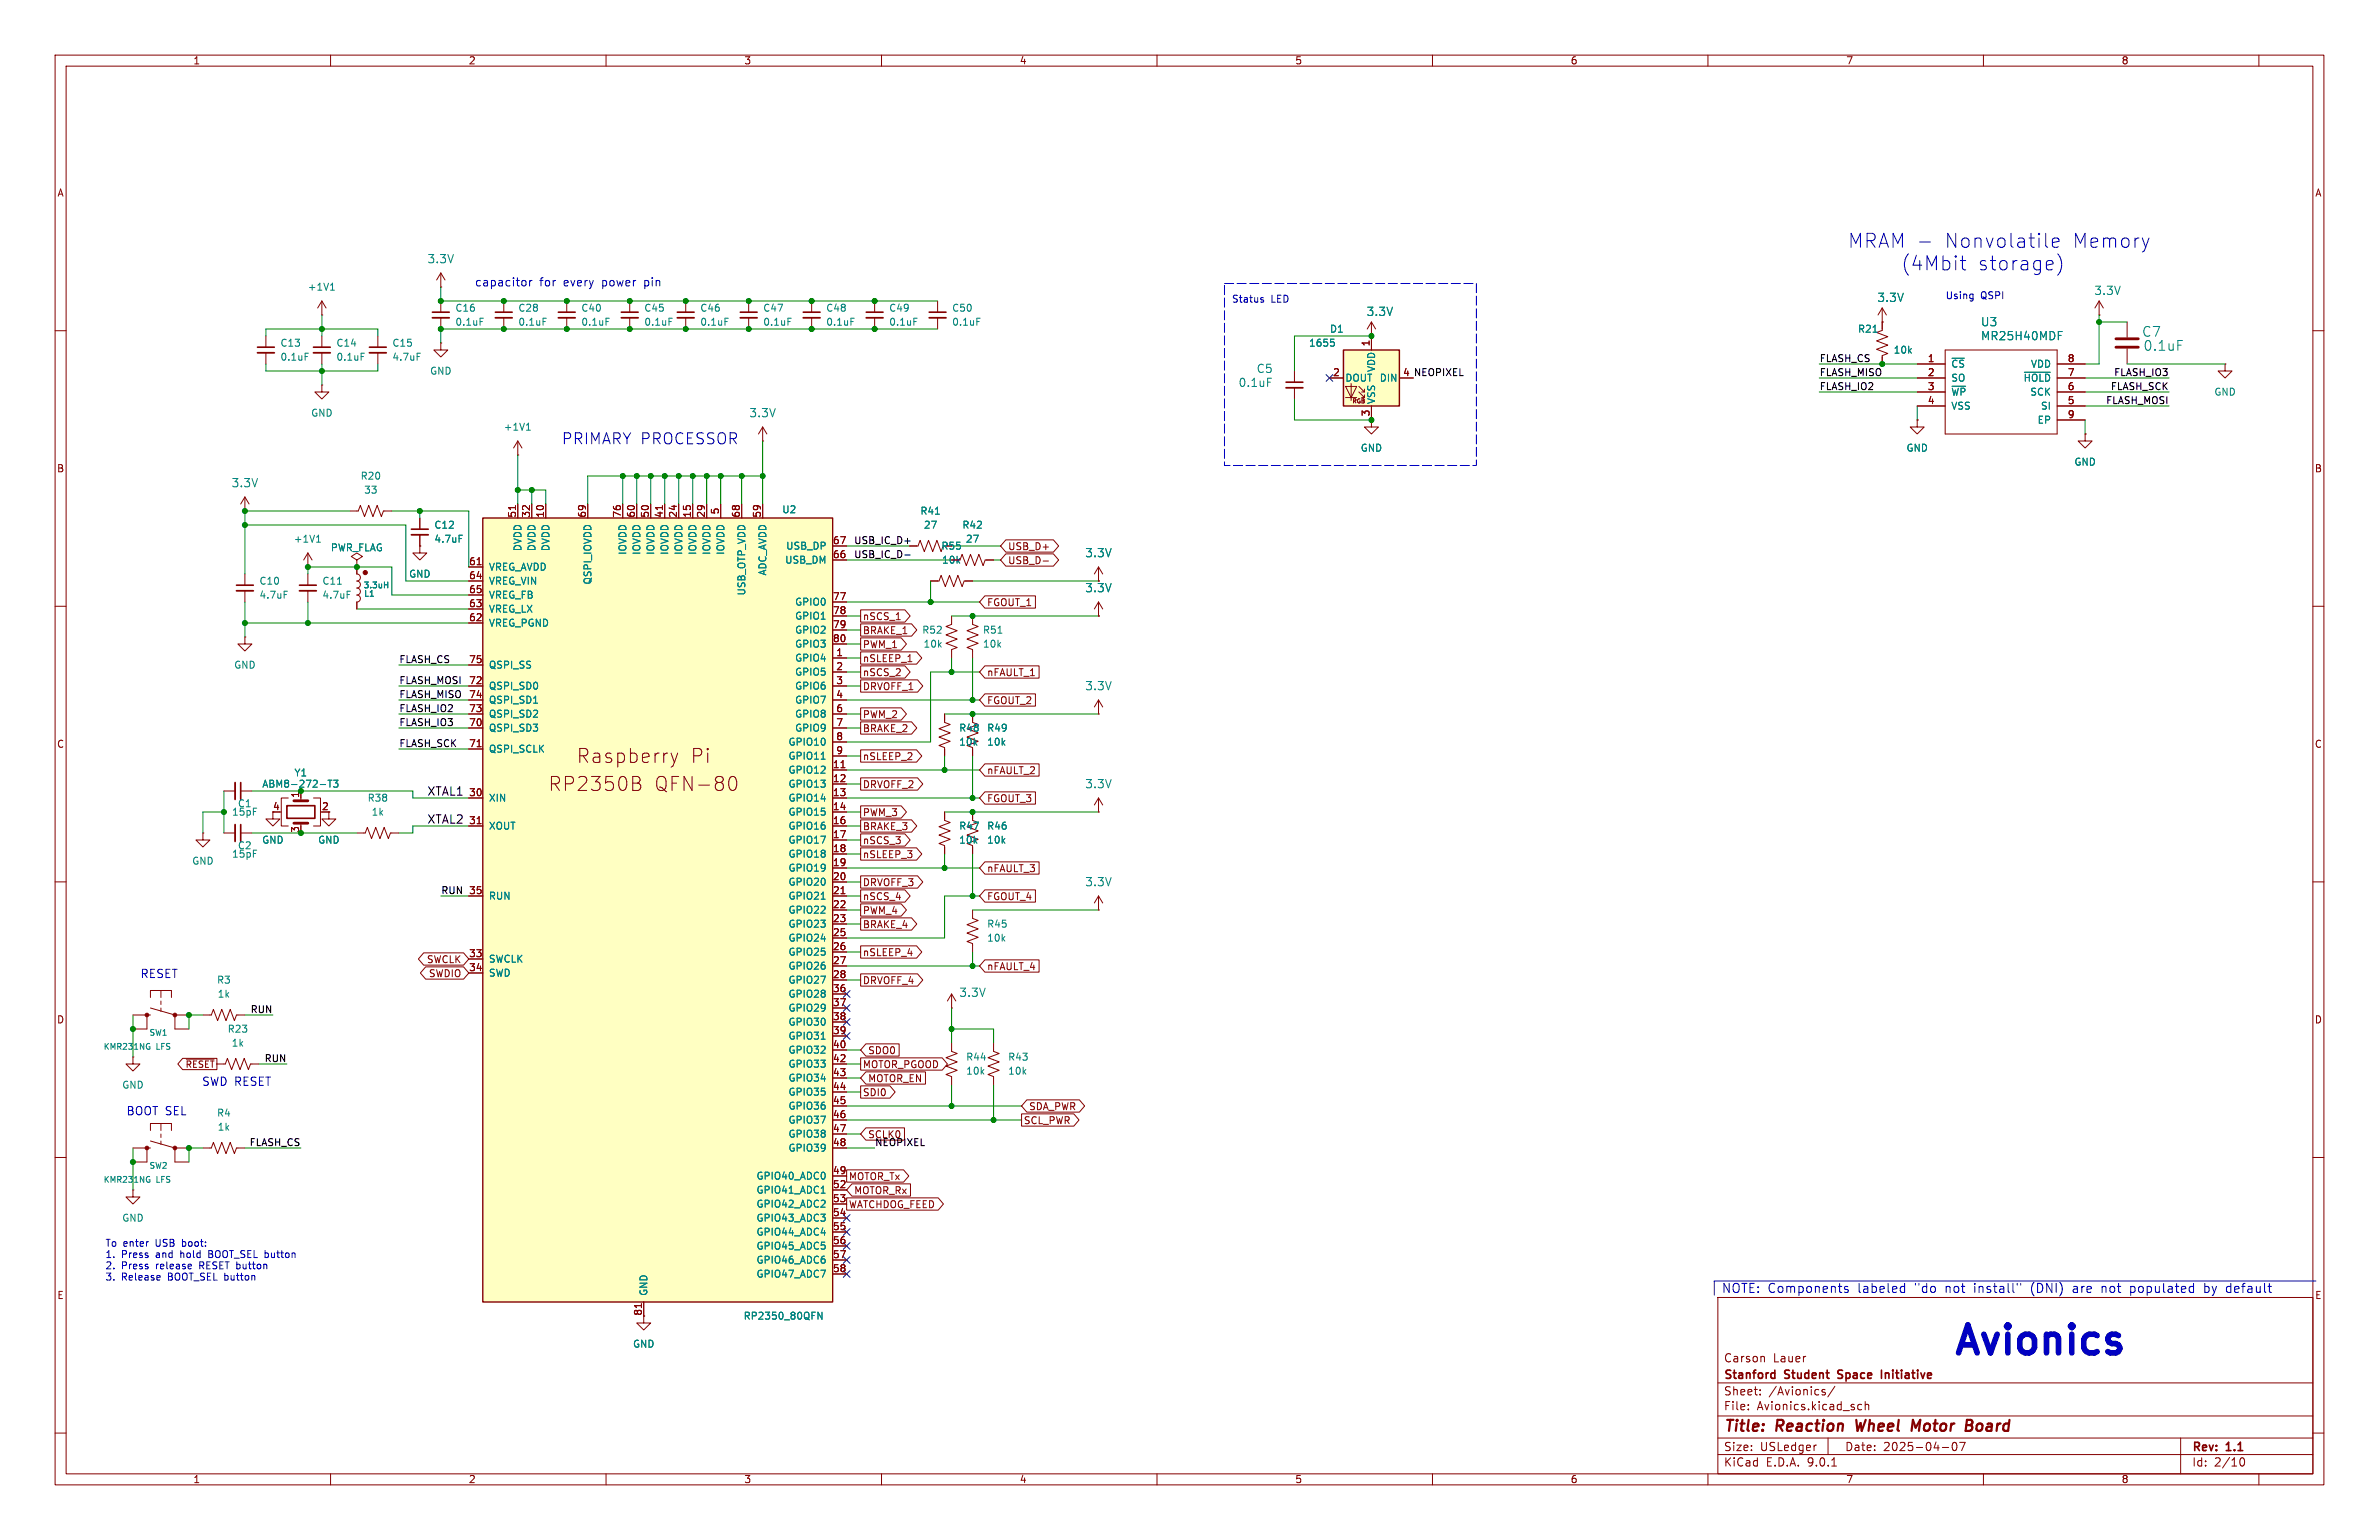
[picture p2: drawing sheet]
<svg xmlns="http://www.w3.org/2000/svg" width="432mm" height="279mm" viewBox="0 0 432 279" stroke-linecap="round" stroke-linejoin="round" font-family="sans-serif">
<defs><g id="words">
<text font-size="7.1" fill="#0000c2" x="354.3" y="246.1">Avionics</text>
<g font-size="3.5" fill="#0000c2">
<text x="335.3" y="45.2">MRAM -</text>
<text x="352.7" y="45.2">Nonvolatile</text>
<text x="375.9" y="45.2">Memory</text>
<text x="344.7" y="49.3">(4Mbit</text>
<text x="358.6" y="49.3">storage)</text>
</g>
<g font-size="3.5" fill="#840000">
<text x="99.5" y="143.7">RP2350B</text>
<text x="104.6" y="138.7">Raspberry</text>
<text x="118.7" y="143.7">QFN-80</text>
<text x="125.3" y="138.7">Pi</text>
</g>
<text font-size="2.8" fill="#0000c2" x="101.9" y="80.8">PRIMARY PROCESSOR</text>
<g font-size="2.8" fill="#840000">
<text x="312.8" y="260.3">Title:</text>
<text x="322.5" y="260.3">Reaction</text>
<text x="337.7" y="260.3">Wheel</text>
<text x="348.6" y="260.3">Motor</text>
<text x="359.2" y="260.3">Board</text>
</g>
<g font-size="2.5" fill="#008484">
<text x="388.7" y="61.3">C7</text>
<text x="389" y="63.9">0.1uF</text>
</g>
<g font-size="2.3" fill="#0000c2">
<text x="312.4" y="234.7">NOTE: Components</text>
<text x="337.2" y="234.7">labeled</text>
<text x="347.6" y="234.7">&quot;do</text>
<text x="353.3" y="234.7">not</text>
<text x="358.6" y="234.7">install&quot;</text>
<text x="369" y="234.7">(DNI)</text>
<text x="376.8" y="234.7">are</text>
<text x="382.1" y="234.7">not</text>
<text x="387.4" y="234.7">populated</text>
<text x="401" y="234.7">by</text>
<text x="405.1" y="234.7">default</text>
</g>
<g font-size="2.1" fill="#008484">
<text x="77.5" y="48">3.3V</text>
<text x="380" y="53.7">3.3V</text>
<text x="248" y="57.5">3.3V</text>
<text x="340.7" y="55">3.3V</text>
<text x="359.5" y="59.4">U3</text>
<text x="359.5" y="61.9">MR25H40MDF</text>
<text x="224.7" y="70.4">0.1uF</text>
<text x="228" y="67.9">C5</text>
<text x="135.9" y="75.9">3.3V</text>
<text x="41.9" y="88.6">3.3V</text>
<text x="196.9" y="101.3">3.3V</text>
<text x="196.9" y="107.7">3.3V</text>
<text x="196.9" y="125.4">3.3V</text>
<text x="196.9" y="143.2">3.3V</text>
<text x="196.9" y="161">3.3V</text>
<text x="174" y="181.1">3.3V</text>
</g>
<g font-size="2.1" fill="#0000c2">
<text x="86.1" y="52.1">capacitor</text>
<text x="97.9" y="52.1">for</text>
<text x="102.3" y="52.1">every</text>
<text x="109.4" y="52.1">power</text>
<text x="117.2" y="52.1">pin</text>
<text x="25.4" y="177.6">RESET</text>
<text x="36.6" y="197.1">SWD RESET</text>
<text x="22.9" y="202.4">BOOT SEL</text>
</g>
<g font-size="2.1">
<text x="77.5" y="144.5">XTAL1</text>
<text x="77.5" y="149.5">XTAL2</text>
</g>
<g font-size="2.1" fill="#840000">
<text x="312.8" y="250.6">Stanford</text>
<text x="312.8" y="247.4">Carson</text>
<text x="321.8" y="247.4">Lauer</text>
<text x="324" y="250.6">Student</text>
<text x="334.3" y="250.6">Space</text>
<text x="342.7" y="250.6">Initiative</text>
<text x="312.8" y="256.1">File:</text>
<text x="312.8" y="253.4">Sheet:</text>
<text x="318.9" y="256.1">Avionics.kicad_sch</text>
<text x="321" y="253.4">/Avionics/</text>
<text x="312.8" y="263.5">Size:</text>
<text x="319.5" y="263.5">USLedger</text>
<text x="334.8" y="263.5">Date:</text>
<text x="341.8" y="263.5">2025-04-07</text>
<text x="397.8" y="263.7">Rev:</text>
<text x="404.2" y="263.7">1.1</text>
<text x="312.8" y="266.3">KiCad</text>
<text x="320.5" y="266.3">E.D.A.</text>
<text x="328.1" y="266.3">9.0.1</text>
<text x="397.8" y="266.3">Id:</text>
<text x="401.9" y="266.3">2/10</text>
</g>
<g font-size="1.8" fill="#840000">
<text x="35" y="11.9">1</text>
<text x="85" y="11.9">2</text>
<text x="135" y="11.9">3</text>
<text x="185" y="11.9">4</text>
<text x="235" y="11.9">5</text>
<text x="285" y="11.9">6</text>
<text x="335" y="11.9">7</text>
<text x="385" y="11.9">8</text>
<text x="10.3" y="35.9">A</text>
<text x="420.1" y="35.9">A</text>
<text x="248.7" y="62.9" transform="rotate(-90 248.7 62.9)">1</text>
<text x="349.8" y="65.8">1</text>
<text x="375.2" y="65.8">8</text>
<text x="241.9" y="68.3">2</text>
<text x="254.6" y="68.3">4 NEOPIXEL</text>
<text x="254.6" y="68.3">4</text>
<text x="349.8" y="68.3">2</text>
<text x="349.8" y="70.9">3</text>
<text x="375.2" y="68.3">7</text>
<text x="375.2" y="70.9">6</text>
<text x="248.7" y="75.6" transform="rotate(-90 248.7 75.6)">3</text>
<text x="349.8" y="73.4">4</text>
<text x="375.2" y="73.4">5</text>
<text x="375.2" y="75.9">9</text>
<text x="10.3" y="85.9">B</text>
<text x="420.1" y="85.9">B</text>
<text x="93.7" y="94" transform="rotate(-90 93.7 94)">51</text>
<text x="96.3" y="94" transform="rotate(-90 96.3 94)">32</text>
<text x="98.8" y="94" transform="rotate(-90 98.8 94)">10</text>
<text x="106.4" y="94" transform="rotate(-90 106.4 94)">69</text>
<text x="112.8" y="94" transform="rotate(-90 112.8 94)">76</text>
<text x="115.3" y="94" transform="rotate(-90 115.3 94)">60</text>
<text x="117.9" y="94" transform="rotate(-90 117.9 94)">50</text>
<text x="120.4" y="94" transform="rotate(-90 120.4 94)">41</text>
<text x="122.9" y="94" transform="rotate(-90 122.9 94)">24</text>
<text x="125.5" y="94" transform="rotate(-90 125.5 94)">15</text>
<text x="128" y="94" transform="rotate(-90 128 94)">29</text>
<text x="130.6" y="93.4" transform="rotate(-90 130.6 93.4)">5</text>
<text x="134.4" y="94" transform="rotate(-90 134.4 94)">68</text>
<text x="138.2" y="94" transform="rotate(-90 138.2 94)">59</text>
<text x="151.1" y="98.8">67</text>
<text x="151.1" y="101.3">66</text>
<text x="182.9" y="100">USB_D+</text>
<text x="85" y="102.6">61</text>
<text x="85" y="105.2">64</text>
<text x="85" y="107.7">65</text>
<text x="170.9" y="102.5">10k</text>
<text x="182.9" y="102.6">USB_D-</text>
<text x="85" y="110.2">63</text>
<text x="85" y="112.8">62</text>
<text x="151.1" y="109">77</text>
<text x="151.1" y="111.5">78</text>
<text x="156.5" y="112.7">nSCS_1</text>
<text x="179.1" y="110.2">FGOUT_1</text>
<text x="151.1" y="114">79</text>
<text x="151.1" y="116.6">80</text>
<text x="151.7" y="119.1">1</text>
<text x="156.5" y="117.8">PWM_1</text>
<text x="156.5" y="115.3">BRAKE_1</text>
<text x="85" y="120.4">75</text>
<text x="85" y="124.2">72</text>
<text x="151.7" y="121.7">2</text>
<text x="151.7" y="124.2">3</text>
<text x="156.5" y="122.9">nSCS_2</text>
<text x="156.5" y="120.3">nSLEEP_1</text>
<text x="156.5" y="125.4">DRVOFF_1</text>
<text x="179.1" y="122.9">nFAULT_1</text>
<text x="85" y="126.7">74</text>
<text x="85" y="129.3">73</text>
<text x="85" y="131.8">70</text>
<text x="151.7" y="126.7">4</text>
<text x="151.7" y="129.3">6</text>
<text x="151.7" y="131.8">7</text>
<text x="156.5" y="130.5">PWM_2</text>
<text x="179.1" y="128">FGOUT_2</text>
<text x="10.3" y="135.9">C</text>
<text x="85" y="135.6">71</text>
<text x="151.7" y="134.4">8</text>
<text x="151.7" y="136.9">9</text>
<text x="156.5" y="133">BRAKE_2</text>
<text x="420.1" y="135.9">C</text>
<text x="151.1" y="139.4">11</text>
<text x="151.1" y="142">12</text>
<text x="156.5" y="138.1">nSLEEP_2</text>
<text x="156.5" y="143.2">DRVOFF_2</text>
<text x="179.1" y="140.7">nFAULT_2</text>
<text x="49.5" y="147.1">4</text>
<text x="54.4" y="144.9" transform="rotate(-90 54.4 144.9)">1</text>
<text x="58.3" y="147.1">2</text>
<text x="85" y="144.5">30</text>
<text x="85" y="149.6">31</text>
<text x="151.1" y="144.5">13</text>
<text x="151.1" y="147.1">14</text>
<text x="151.1" y="149.6">16</text>
<text x="156.5" y="148.3">PWM_3</text>
<text x="179.1" y="145.7">FGOUT_3</text>
<text x="54.4" y="151.2" transform="rotate(-90 54.4 151.2)">3</text>
<text x="151.1" y="152.1">17</text>
<text x="151.1" y="154.7">18</text>
<text x="156.5" y="150.8">BRAKE_3</text>
<text x="156.5" y="155.9">nSLEEP_3</text>
<text x="156.5" y="153.4">nSCS_3</text>
<text x="151.1" y="157.2">19</text>
<text x="151.1" y="159.8">20</text>
<text x="156.5" y="161">DRVOFF_3</text>
<text x="179.1" y="158.4">nFAULT_3</text>
<text x="85" y="162.3">35</text>
<text x="151.1" y="162.3">21</text>
<text x="151.1" y="164.8">22</text>
<text x="151.1" y="167.4">23</text>
<text x="156.5" y="166.1">PWM_4</text>
<text x="156.5" y="163.5">nSCS_4</text>
<text x="179.1" y="163.5">FGOUT_4</text>
<text x="85" y="173.7">33</text>
<text x="151.1" y="169.9">25</text>
<text x="151.1" y="172.5">26</text>
<text x="156.5" y="168.6">BRAKE_4</text>
<text x="156.5" y="173.7">nSLEEP_4</text>
<text x="77.4" y="174.9">SWCLK</text>
<text x="77.8" y="177.5">SWDIO</text>
<text x="85" y="176.3">34</text>
<text x="151.1" y="175">27</text>
<text x="151.1" y="177.5">28</text>
<text x="156.5" y="178.8">DRVOFF_4</text>
<text x="179.1" y="176.2">nFAULT_4</text>
<text x="10.3" y="185.9">D</text>
<text x="151.1" y="180.1">36</text>
<text x="151.1" y="182.6">37</text>
<text x="151.1" y="185.2">38</text>
<text x="420.1" y="185.9">D</text>
<text x="151.1" y="187.7">39</text>
<text x="151.1" y="190.2">40</text>
<text x="157.5" y="191.5">SDO0</text>
<text x="151.1" y="192.8">42</text>
<text x="151.1" y="195.3">43</text>
<text x="151.1" y="197.9">44</text>
<text x="156.5" y="194">MOTOR_PGOOD</text>
<text x="157.5" y="196.5">MOTOR_EN</text>
<text x="151.1" y="200.4">45</text>
<text x="151.1" y="202.9">46</text>
<text x="156.5" y="199.1">SDI0</text>
<text x="186.7" y="201.6">SDA_PWR</text>
<text x="151.1" y="205.5">47</text>
<text x="151.1" y="208">48</text>
<text x="185.7" y="204.2">SCL_PWR</text>
<text x="151.1" y="213.1">49</text>
<text x="151.1" y="215.6">52</text>
<text x="154" y="214.3">MOTOR_Tx</text>
<text x="151.1" y="218.2">53</text>
<text x="151.1" y="220.7">54</text>
<text x="154" y="219.4">WATCHDOG_FEED</text>
<text x="154.9" y="216.9">MOTOR_Rx</text>
<text x="151.1" y="223.3">55</text>
<text x="151.1" y="225.8">56</text>
<text x="151.1" y="228.3">57</text>
<text x="151.1" y="230.9">58</text>
<text x="10.3" y="235.9">E</text>
<text x="116.6" y="238.8" transform="rotate(-90 116.6 238.8)">81</text>
<text x="420.1" y="235.9">E</text>
<text x="35" y="269.3">1</text>
<text x="85" y="269.3">2</text>
<text x="135" y="269.3">3</text>
<text x="185" y="269.3">4</text>
<text x="235" y="269.3">5</text>
<text x="285" y="269.3">6</text>
<text x="335" y="269.3">7</text>
<text x="385" y="269.3">8</text>
</g>
<g font-size="1.8" fill="#008484">
<text x="55.8" y="52.9">+1V1</text>
<text x="82.6" y="56.7">C16</text>
<text x="82.6" y="59.3">0.1uF</text>
<text x="94" y="56.7">C28</text>
<text x="94" y="59.3">0.1uF</text>
<text x="105.4" y="56.7">C40</text>
<text x="105.4" y="59.3">0.1uF</text>
<text x="116.8" y="56.7">C45</text>
<text x="116.8" y="59.3">0.1uF</text>
<text x="127" y="56.7">C46</text>
<text x="127" y="59.3">0.1uF</text>
<text x="138.4" y="56.7">C47</text>
<text x="138.4" y="59.3">0.1uF</text>
<text x="149.9" y="56.7">C48</text>
<text x="149.9" y="59.3">0.1uF</text>
<text x="161.3" y="56.7">C49</text>
<text x="161.3" y="59.3">0.1uF</text>
<text x="172.7" y="56.7">C50</text>
<text x="172.7" y="59.3">0.1uF</text>
<text x="50.8" y="63.1">C13</text>
<text x="50.8" y="65.6">0.1uF</text>
<text x="61" y="63.1">C14</text>
<text x="61" y="65.6">0.1uF</text>
<text x="71.1" y="63.1">C15</text>
<text x="71.1" y="65.6">4.7uF</text>
<text x="237.5" y="63.1">1655</text>
<text x="241.3" y="60.6">D1</text>
<text x="337.1" y="60.6">R21</text>
<text x="343.6" y="64.4">10k</text>
<text x="78" y="68.2">GND</text>
<text x="244.1" y="69.4">DOUT DIN</text>
<text x="249.8" y="67.6" transform="rotate(-90 249.8 67.6)">VDD</text>
<text x="354.1" y="66.9">~{CS}</text>
<text x="354.1" y="69.4">SO</text>
<text x="354.1" y="72">~{WP}</text>
<text x="367.2" y="69.4">~{HOLD}</text>
<text x="368.4" y="72">SCK</text>
<text x="368.5" y="66.9">VDD</text>
<text x="401.8" y="72">GND</text>
<text x="56.4" y="75.8">GND</text>
<text x="249.8" y="73.4" transform="rotate(-90 249.8 73.4)">VSS</text>
<text x="354.1" y="74.5">VSS</text>
<text x="369.7" y="77.1">EP</text>
<text x="370.3" y="74.5">SI</text>
<text x="91.3" y="78.3">+1V1</text>
<text x="246.9" y="82.1">GND</text>
<text x="345.9" y="82.1">GND</text>
<text x="65.4" y="87.2">R20</text>
<text x="66" y="89.8">33</text>
<text x="376.4" y="84.7">GND</text>
<text x="141.9" y="93.3">U2</text>
<text x="167" y="93.6">R41</text>
<text x="53.2" y="98.7">+1V1</text>
<text x="60" y="100.2">PWR_FLAG</text>
<text x="78.7" y="96.1">C12</text>
<text x="78.7" y="98.7">4.7uF</text>
<text x="94.8" y="100.1" transform="rotate(-90 94.8 100.1)">DVDD</text>
<text x="97.4" y="100.1" transform="rotate(-90 97.4 100.1)">DVDD</text>
<text x="99.9" y="100.1" transform="rotate(-90 99.9 100.1)">DVDD</text>
<text x="113.9" y="100.8" transform="rotate(-90 113.9 100.8)">IOVDD</text>
<text x="116.4" y="100.8" transform="rotate(-90 116.4 100.8)">IOVDD</text>
<text x="119" y="100.8" transform="rotate(-90 119 100.8)">IOVDD</text>
<text x="121.5" y="100.8" transform="rotate(-90 121.5 100.8)">IOVDD</text>
<text x="124.1" y="100.8" transform="rotate(-90 124.1 100.8)">IOVDD</text>
<text x="126.6" y="100.8" transform="rotate(-90 126.6 100.8)">IOVDD</text>
<text x="129.1" y="100.8" transform="rotate(-90 129.1 100.8)">IOVDD</text>
<text x="131.7" y="100.8" transform="rotate(-90 131.7 100.8)">IOVDD</text>
<text x="142.6" y="99.9">USB_DP</text>
<text x="167.6" y="96.1">27</text>
<text x="170.8" y="99.9">R55</text>
<text x="174.6" y="96.1">R42</text>
<text x="175.2" y="98.7">27</text>
<text x="47" y="106.3">C10</text>
<text x="58.4" y="106.3">C11</text>
<text x="74.2" y="105">GND</text>
<text x="88.6" y="103.7">VREG_AVDD</text>
<text x="88.6" y="106.3">VREG_VIN</text>
<text x="107.5" y="106.1" transform="rotate(-90 107.5 106.1)">QSPI_IOVDD</text>
<text x="139.3" y="104.5" transform="rotate(-90 139.3 104.5)">ADC_AVDD</text>
<text x="142.4" y="102.5">USB_DM</text>
<text x="47" y="108.8">4.7uF</text>
<text x="58.4" y="108.8">4.7uF</text>
<text x="88.6" y="108.8">VREG_FB</text>
<text x="88.6" y="111.4">VREG_LX</text>
<text x="88.6" y="113.9">VREG_PGND</text>
<text x="135.5" y="108.1" transform="rotate(-90 135.5 108.1)">USB_OTP_VDD</text>
<text x="144.2" y="110.1">GPIO0</text>
<text x="144.2" y="112.6">GPIO1</text>
<text x="144.2" y="115.2">GPIO2</text>
<text x="144.2" y="117.7">GPIO3</text>
<text x="167.3" y="115.2">R52</text>
<text x="167.5" y="117.7">10k</text>
<text x="178.3" y="117.7">10k</text>
<text x="178.3" y="115.2">R51</text>
<text x="42.4" y="121.5">GND</text>
<text x="88.6" y="121.5">QSPI_SS</text>
<text x="88.6" y="125.3">QSPI_SD0</text>
<text x="144.2" y="120.2">GPIO4</text>
<text x="144.2" y="122.8">GPIO5</text>
<text x="144.2" y="125.3">GPIO6</text>
<text x="88.6" y="127.9">QSPI_SD1</text>
<text x="88.6" y="130.4">QSPI_SD2</text>
<text x="144.2" y="127.9">GPIO7</text>
<text x="144.2" y="130.4">GPIO8</text>
<text x="88.6" y="132.9">QSPI_SD3</text>
<text x="88.6" y="136.8">QSPI_SCLK</text>
<text x="143" y="135.5">GPIO10</text>
<text x="144.2" y="132.9">GPIO9</text>
<text x="174" y="135.5">10k</text>
<text x="174" y="132.9">R48</text>
<text x="179.1" y="135.5">10k</text>
<text x="179.1" y="132.9">R49</text>
<text x="47.5" y="143.1">ABM8-272-T3</text>
<text x="53.3" y="141.1">Y1</text>
<text x="143" y="138">GPIO11</text>
<text x="143" y="140.6">GPIO12</text>
<text x="143" y="143.1">GPIO13</text>
<text x="42" y="148.2">15pF</text>
<text x="43.1" y="146.7">C1</text>
<text x="66.6" y="145.6">R38</text>
<text x="67.4" y="148.2">1k</text>
<text x="88.6" y="145.6">XIN</text>
<text x="143" y="145.6">GPIO14</text>
<text x="143" y="148.2">GPIO15</text>
<text x="42" y="155.8">15pF</text>
<text x="43.1" y="154.3">C2</text>
<text x="47.5" y="153.3">GND</text>
<text x="57.7" y="153.3">GND</text>
<text x="88.6" y="150.7">XOUT</text>
<text x="143" y="150.7">GPIO16</text>
<text x="143" y="153.3">GPIO17</text>
<text x="143" y="155.8">GPIO18</text>
<text x="174" y="153.3">10k</text>
<text x="174" y="150.7">R47</text>
<text x="179.1" y="153.3">10k</text>
<text x="179.1" y="150.7">R46</text>
<text x="34.8" y="157.1">GND</text>
<text x="143" y="158.3">GPIO19</text>
<text x="143" y="160.9">GPIO20</text>
<text x="88.6" y="163.4">RUN</text>
<text x="143" y="163.4">GPIO21</text>
<text x="143" y="166">GPIO22</text>
<text x="143" y="168.5">GPIO23</text>
<text x="143" y="171">GPIO24</text>
<text x="143" y="173.6">GPIO25</text>
<text x="179.1" y="171">10k</text>
<text x="179.1" y="168.5">R45</text>
<text x="39.3" y="178.7">R3</text>
<text x="88.6" y="174.9">SWCLK</text>
<text x="88.6" y="177.4">SWD</text>
<text x="143" y="176.1">GPIO26</text>
<text x="143" y="178.7">GPIO27</text>
<text x="39.4" y="181.2">1k</text>
<text x="143" y="181.2">GPIO28</text>
<text x="143" y="183.7">GPIO29</text>
<text x="41.2" y="187.6">R23</text>
<text x="42" y="190.1">1k</text>
<text x="143" y="186.3">GPIO30</text>
<text x="143" y="188.8">GPIO31</text>
<text x="143" y="191.4">GPIO32</text>
<text x="22.1" y="197.7">GND</text>
<text x="143" y="193.9">GPIO33</text>
<text x="143" y="196.4">GPIO34</text>
<text x="175.3" y="195.2">10k</text>
<text x="175.3" y="192.6">R44</text>
<text x="182.9" y="195.2">10k</text>
<text x="182.9" y="192.6">R43</text>
<text x="39.3" y="202.8">R4</text>
<text x="143" y="199">GPIO35</text>
<text x="143" y="201.5">GPIO36</text>
<text x="39.4" y="205.3">1k</text>
<text x="143" y="204.1">GPIO37</text>
<text x="143" y="206.6">GPIO38</text>
<text x="143" y="209.1">GPIO39</text>
<text x="137.2" y="214.2">GPIO40_ADC0</text>
<text x="22.1" y="221.8">GND</text>
<text x="137.2" y="216.8">GPIO41_ADC1</text>
<text x="137.2" y="219.3">GPIO42_ADC2</text>
<text x="137.2" y="221.8">GPIO43_ADC3</text>
<text x="137.2" y="224.4">GPIO44_ADC4</text>
<text x="137.2" y="226.9">GPIO45_ADC5</text>
<text x="137.2" y="229.5">GPIO46_ADC6</text>
<text x="137.2" y="232">GPIO47_ADC7</text>
<text x="117.7" y="235.2" transform="rotate(-90 117.7 235.2)">GND</text>
<text x="134.9" y="239.6">RP2350_80QFN</text>
<text x="114.8" y="244.7">GND</text>
</g>
<g font-size="1.8" fill="#0000c2">
<text x="223.5" y="55">Status</text>
<text x="230.7" y="55">LED</text>
<text x="353.1" y="54.4">Using</text>
<text x="359.5" y="54.4">QSPI</text>
<text x="19" y="226.4">To enter</text>
<text x="28.3" y="226.4">USB</text>
<text x="33.3" y="226.4">boot:</text>
<text x="19" y="228.4">1.</text>
<text x="19" y="230.5">2.</text>
<text x="19" y="232.5">3.</text>
<text x="22" y="228.4">Press</text>
<text x="22" y="230.5">Press</text>
<text x="22" y="232.5">Release</text>
<text x="28.4" y="228.4">and</text>
<text x="28.4" y="230.5">release</text>
<text x="30.6" y="232.5">BOOT_SEL button</text>
<text x="33" y="228.4">hold</text>
<text x="36.5" y="230.5">RESET button</text>
<text x="38.3" y="228.4">BOOT_SEL button</text>
</g>
<g font-size="1.8">
<text x="330.2" y="65.8">FLASH_CS</text>
<text x="330.2" y="68.3">FLASH_MISO</text>
<text x="330.2" y="70.9">FLASH_IO2</text>
<text x="383" y="70.9">FLASH_SCK</text>
<text x="383.6" y="68.3">FLASH_IO3</text>
<text x="382.2" y="73.4">FLASH_MOSI</text>
<text x="154.9" y="98.8">USB_IC_D+</text>
<text x="154.9" y="101.3">USB_IC_D-</text>
<text x="72.4" y="124.2">FLASH_MOSI</text>
<text x="72.4" y="120.4">FLASH_CS</text>
<text x="72.4" y="126.7">FLASH_MISO</text>
<text x="72.4" y="129.3">FLASH_IO2</text>
<text x="72.4" y="131.8">FLASH_IO3</text>
<text x="72.4" y="135.6">FLASH_SCK</text>
<text x="80" y="162.3">RUN 35</text>
<text x="45.4" y="183.9">RUN</text>
<text x="47.9" y="192.8">RUN</text>
<text x="45.2" y="208">FLASH_CS</text>
<text x="157.5" y="206.7">SCLK0</text>
<text x="158.7" y="208">NEOPIXEL</text>
</g>
<text font-size="1.6" fill="#840000" x="33.6" y="193.9">~{RESET}</text>
<g font-size="1.5" fill="#008484">
<text x="65.9" y="106.9">3.3uH</text>
<text x="66" y="108.5">L1</text>
<text x="18.7" y="190.7">KMR231NG</text>
<text x="27" y="188.1">SW1</text>
<text x="28.3" y="190.7">LFS</text>
<text x="18.7" y="214.8">KMR231NG</text>
<text x="27" y="212.2">SW2</text>
<text x="28.3" y="214.8">LFS</text>
</g>
<text font-size="1.1" fill="#840000" x="245.3" y="73.4">RGB</text>
</g></defs>
<path d="M0 0h431.8v279.4h-431.8z" fill="#fff" stroke="#fff" stroke-width=".18"/>
<g fill="none" stroke="#840000" stroke-width=".18">
<path d="M10 10h411.8v259.4h-411.8zM12 12h407.8v255.4h-407.8zM60 10v2M110 10v2M160 10v2M210 10v2M260 10v2M310 10v2M360 10v2M410 10v2M386.1 58.4v2.8M10 60h2"/>
<path d="M80 62.2v1.3h1.3l-1.3 1.3-1.3-1.3h1.3M80 62.2h.1M378.5 78.7v1.3h1.2l-1.2 1.3-1.3-1.3h1.3M378.5 78.7h.1M386.1 63.2v2.8M403.9 66v1.3h1.2l-1.2 1.3-1.3-1.3h1.3M403.9 66h.1M419.8 60h2M10 110h2M199.4 105.4h.1M199.4 111.8h.1M199.4 102.9v2.5"/>
<path d="M199.4 109.2v2.6M199.4 102.9l-.8 1.2M199.4 102.9l.8 1.2M199.4 109.2l-.8 1.3M199.4 109.2l.8 1.3M419.8 110h2M171.4 129.5v1.6l1.1 .3-2.1 .8 2.1 .8-2.1 .7 2.1 .8-2.1 .8 1 .3v1.6M176.5 132.6l1 .4-2 .7 2 .8-2 .8 1 .3M176.5 129.5v1.6M176.5 135.9v1.3M199.4 129.5h.1M199.4 127v2.5"/>
<path d="M199.4 127l-.8 1.3M199.4 127l.8 1.3M10 160h2M36.8 151.1v1.3h1.3l-1.3 1.3-1.2-1.3h1.2M36.8 151.1h.1M40.6 151.1h2.1M40.6 143.5h2.1M43.7 151.1h2M43.7 143.5h2M49.5 147.3v1.3h1.3l-1.3 1.3-1.2-1.3h1.2M50.8 147.3h.3M52.3 144.8h-1.2v5.1h1.2"/>
<path d="M54.6 143.5v1.3M54.6 149.4v.5M56.9 144.8h1.3v5.1h-1.3M59.7 147.3v1.3h1.3l-1.3 1.3-1.3-1.3h1.3M64.8 151.1h1.5l.4-1 .7 2 .8-2 .8 2 .7-2 .8 2 .4-1h1.5M171.4 147.3v1.5l1.1 .4-2.1 .8 2.1 .7-2.1 .8 2.1 .8-2.1 .7 1 .4v1.5M176.5 150.4l1 .3-2 .8 2 .8-2 .7 1 .4M176.5 147.3v1.5M176.5 153.7v1.2M199.4 147.3h.1M199.4 144.8l-.8 1.3M199.4 144.8l.8 1.3"/>
<path d="M199.4 144.8v2.5M419.8 160h2M29.2 179.7v1.3M199.4 165.1h.1M199.4 162.6v2.5M199.4 162.6l-.8 1.2M199.4 162.6l.8 1.2M24.1 184.2h3.2M26.7 184.2v2.5h-2.6M27.3 181v-1.3h3.8v1.3M27.3 182.9l4.4 1.3M29.2 181.6v.6"/>
<path d="M29.2 182.9v.6M31.7 184.2v2.5h2.6M31.7 184.2h2.6M36.8 184.2h1.6l.3-1.1 .8 2.1 .8-2.1 .7 2.1 .8-2.1 .7 2.1 .4-1h1.5M40.9 193l.4-1 .7 2.1 .8-2.1 .8 2.1 .7-2.1 .8 2.1 .4-1.1h1.5M172.7 189.2v1.6l1 .3-2 .8 2 .8-2 .7 2 .8-2 .7 1 .4v1.6M10 210h2M24.1 208.3h3.2M26.7 208.3v2.5h-2.6M27.3 207l4.4 1.3M27.3 205.1v-1.3h3.8v1.3M29.2 203.8v1.3"/>
<path d="M29.2 205.7v.7M29.2 207v.6M31.7 208.3v2.5h2.6M31.7 208.3h2.6M419.8 210h2M311.8 235.4h108v32h-108zM10 260h2M311.8 256.9h108M311.8 250.9h108M317.3 255.6v.2M317.3 254.9v.1M319.5 252.9v.2"/>
<path d="M319.5 252.2v.1M320 246.1l.3 .2v.8M330.7 252.4l.6 .4-.2 .3-.4-.1M331.3 252.2l-.4-.1-.2 .2M333 251.5l-1.2 1.9M337.9 254.9l-.4-.1-.3 .3v.4l.1 .2h.6M338.5 254.9l.3-.1 .3 .1 .1 .9M338.5 254.3v1.5M419.8 260h2M60 267.4v2M110 267.4v2M160 267.4v2"/>
<path d="M210 267.4v2M260 267.4v2M310 267.4v2M311.8 263.9h108M311.8 260.9h108M329.5 262.2h.2M331.8 260.9v3M332.5 266h.8M352.5 262.6h1.2M354.5 261.8l.2-.1a.8 .8 0 0 1 .5 .7 .8 .8 0 0 1-.5 .8l-.2-.2-.2-.4zM355.7 261.7h1l-.7 1.5M360 267.4v2"/>
<path d="M395.8 260.9v6.5M406.5 265.1l.2-.5 .2-.1a.8 .8 0 0 1 .5 .7 .8 .8 0 0 1-.5 .8l-.2-.2-.2-.4M410 267.4v2"/>
</g>
<path d="M336.9 257.6l.2 2 .6-1.4M348.5 257.6l-.8 1.4-.5-1.4-.2 2M357 257.6h.7a.49 .49 0 0 1 .3 .5 .49 .49 0 0 1-.4 .5l.2 .1a.58 .58 0 0 1-.3 .9" fill="none" stroke="#840000" stroke-width=".4"/>
<path d="M43.7 142v3M43.7 149.6v3.1M52.1 146.2h5v2.3h-5zM321.7 249.1h.4M322.1 248.6v1.5M322.1 250l-.4 .1M333.6 250l.2 .1M333.6 248.7v.4M341.5 248.6v1.5" fill="none" stroke="#840000" stroke-width=".3"/>
<g fill="#840000" stroke="#840000" stroke-width=".18">
<circle cx="31.7" cy="208.3" r=".33"/>
<circle cx="26.7" cy="208.3" r=".33"/>
<circle cx="31.7" cy="184.2" r=".33"/>
<circle cx="26.7" cy="184.2" r=".33"/>
</g>
<path d="M395.3 61.8h.8M58.1 142.3h1M59.5 141.5h.7M59.9 141.5v1.3M60.6 141.5h.7l-.4 .5 .4 .2v.5l-.2 .1-.5-.1M27 189.9h.2v.4l-.2 .1M27.1 189.3l.1 .1M27 214h.2v.4l-.2 .1M27.1 213.4l.1 .1" fill="none" stroke="#008484" stroke-width=".18"/>
<path d="M384 61.5h4.1M384 63h4.1M53.3 145.3h2.6M53.3 149.4h2.6" fill="none" stroke="#840000" stroke-width=".51"/>
<path d="M42.7 142v3M42.7 149.6v3.1" fill="none" stroke="#840000" stroke-width=".33"/>
<path d="M87.6 94h63.5v142.2h-63.5z" fill="#ffffc2"/>
<path d="M87.6 94h63.5v142.2h-63.5z" fill="none" stroke="#840000" stroke-width=".25"/>
<g fill="none" stroke="#840000" stroke-width=".18">
<path d="M58.4 57.2h.1M58.4 54.6l-.7 1.3M58.4 54.6l.8 1.3M58.4 54.6v2.6M80 52.1h.1M80 49.5l-.8 1.3M80 49.5l.8 1.3M80 49.5v2.6M80 54.6v2M80 57.7v2M91.4 54.6v2M91.4 57.7v2"/>
<path d="M102.9 54.6v2M102.9 57.7v2M114.3 54.6v2M114.3 57.7v2M124.5 54.6v2M124.5 57.7v2M135.9 54.6v2M135.9 57.7v2M147.3 54.6v2M147.3 57.7v2M158.7 54.6v2M158.7 57.7v2"/>
<path d="M170.2 54.6v2M170.2 57.7v2M248.9 58.4l-.7 1.3M248.9 58.4l.8 1.3M248.9 58.4v2.6M48.3 61v2M48.3 64v2M58.4 69.9v1.2h1.3l-1.3 1.3-1.3-1.3h1.3M58.4 69.9h.1M58.4 61v2M58.4 64v2M68.6 61v2"/>
<path d="M68.6 64v2M138.4 77.5v2.5M138.4 77.5l-.7 1.2M138.4 77.5l.8 1.2M234.9 67.3v2M234.9 70.4v2M248.9 61h.1M348 76.2v1.3h1.2l-1.2 1.2-1.3-1.2h1.3M348 76.2h.1M63.5 92.7h1.5l.4-1 .8 2 .7-2 .8 2 .8-2 .7 2 .4-1h1.5M93.6 91.7v.8M94 82.6h.1"/>
<path d="M94 80v2.6M94 91.4v2.6M94 80l-.8 1.3M94 80l.7 1.3M96.5 91.4v2.6M99.1 91.4v2.6M106.7 91.4v2.6M113 91.4v2.6M115.6 91.4v2.6M118.1 91.4v2.6M120.2 91.7v.8M120.6 91.4v2.6"/>
<path d="M123.2 91.4v2.6M125.7 91.4v2.6M128.3 91.4v2.6M130.8 91.4v2.6M134.6 91.4v2.6M138.4 80h.1M138.4 91.4v2.6M151.1 99.1h2.6M165.1 99.1h1.5l.4-1.1 .8 2.1 .7-2.1 .8 2.1 .8-2.1 .7 2.1 .4-1M85.1 102.9h2.5M85.1 105.4h2.5M85.1 108h2.5"/>
<path d="M85.1 110.5h2.5M85.1 113h2.5M86.6 102.5h.7M151.1 101.6h2.6M151.1 109.2h2.6M151.1 111.8h2.6M151.1 114.3h2.6M151.1 116.8h2.6M151.1 119.4h2.6M168.9 105.4h1.5l.4-1 .8 2 .7-2 .8 2 .8-2 .7 2 .4-1h1.5M172.7 111.8v1.5l-1 .4 2 .7-2 .8 2 .8-2 .7 2 .8-1 .4v1.5M176.5 111.8v1.5l1 .4-2 .7 2 .8-2 .8 2 .7-2 .8 1 .4v1.5"/>
<path d="M85.1 120.7h2.5M85.1 124.5h2.5M85.1 127h2.5M85.1 129.5h2.5M85.1 132.1h2.5M85.1 135.9h2.5M86.6 135.5h.7M121.8 136.6l.6 1.7M122.4 138.3l-.2 .6M123 136.6l-.6 1.7M151.1 124.5h2.6M151.1 127h2.6"/>
<path d="M151.1 129.5h2.6M151.1 132.1h2.6M151.1 121.9h2.6M151.1 134.6h2.6M151.1 137.2h2.6M151.1 139.7h2.6M152.6 139.3h.8M85.1 144.8h2.5M85.1 149.9h2.5M86.6 149.4h.7M115.7 140.9a.62 .62 0 0 1 .5 .6 .62 .62 0 0 1-.5 .6 .68 .68 0 0 1 .6 .6 .68 .68 0 0 1-.5 .7h-1M132.3 141.8a.93 .93 0 0 1 .6-.9 .65 .65 0 0 1 .7 .5 1.49 1.49 0 0 1-.5 2 .65 .65 0 0 1-.7-.5l-.1-.5"/>
<path d="M151.1 144.8h2.6M151.1 149.9h2.6M151.1 142.2h2.6M151.1 147.3h2.6M151.1 152.4h2.6M151.1 154.9h2.6M151.1 157.5h2.6M85.1 162.6h2.5M85.1 174h2.5M85.1 176.5h2.5M151.1 162.6h2.6M151.1 160h2.6"/>
<path d="M151.1 165.1h2.6M151.1 167.6h2.6M151.1 170.2h2.6M151.1 172.7h2.6M151.1 175.3h2.6M151.1 177.8h2.6M152.6 162.1h.8M176.5 165.1v1.5l1 .4-2 .8 2 .7-2 .8 2 .8-2 .7 1 .4v1.5M151.1 180.3h2.6M151.1 182.9h2.6M151.1 185.4h2.6M151.1 188h2.6"/>
<path d="M151.1 190.5h2.6M151.1 193h2.6M151.1 195.6h2.6M151.1 198.1h2.6M172.7 182.9h.1M172.7 180.3l-.7 1.3M172.7 180.3l.8 1.3M172.7 180.3v2.6M180.3 189.2v1.6l1.1 .3-2.1 .8 2.1 .8-2.1 .7 2.1 .8-2.1 .7 1 .4v1.6M24.1 215.9v1.3h1.3l-1.3 1.2-1.2-1.2h1.2M24.1 215.9h.1M36.8 208.3h1.6l.3-1 .8 2 .8-2 .7 2 .8-2 .7 2 .4-1h1.5"/>
<path d="M151.1 200.7h2.6M151.1 203.2h2.6M151.1 205.7h2.6M151.1 208.3h2.6M151.1 213.4h2.6M151.1 215.9h2.6M151.1 218.4h2.6M116.4 236.5v.7M116.8 236.2v3.8h1.3l-1.3 1.3-1.2-1.3h1.2M151.1 221h2.6M151.1 223.5h2.6M151.1 226.1h2.6"/>
<path d="M151.1 228.6h2.6M151.1 231.1h2.6"/>
</g>
<g fill="none" stroke="#008484" stroke-width=".18">
<path d="M60 52.6h.7M60.1 51.7l.3-.3v1.2M87.1 57.7h.6M98.6 57.7h.6M110 57.7h.6M121.4 57.7h.6M131.6 57.7h.6M143 57.7h.6M154.4 57.7h.7M165.9 57.7h.6M177.3 57.7h.6M55.4 64.1h.6"/>
<path d="M65.5 64.1h.7M75.7 64.1h.6M95.6 78h.7M95.7 77.1l.2-.3v1.2M169.8 93.3h.7M181.1 114.9h.8M96.8 127.6h.8M149 137.7h.8M149 163.1h.8M149 188.5h.8M149 216.5h.8M149.2 238.1v1.2l-.7-1.2v1.2"/>
</g>
<g fill="none" stroke="#840000" stroke-width=".3">
<path d="M78.5 56.6h3M89.9 56.6h3.1M101.3 56.6h3.1M112.8 56.6h3M122.9 56.6h3.1M134.4 56.6h3M145.8 56.6h3M157.2 56.6h3.1M168.7 56.6h3M46.7 63h3.1M56.9 63h3M67.1 63h3"/>
<path d="M233.4 69.3h3.1"/>
</g>
<g fill="none" stroke="#840000" stroke-width=".33">
<path d="M78.5 57.7h3M89.9 57.7h3.1M101.3 57.7h3.1M112.8 57.7h3M122.9 57.7h3.1M134.4 57.7h3M145.8 57.7h3M157.2 57.7h3.1M168.7 57.7h3M46.7 64h3.1M56.9 64h3M67.1 64h3"/>
<path d="M233.4 70.4h3.1"/>
</g>
<path d="M243.8 63.5h10.2v10.2h-10.2z" fill="#ffffc2"/>
<g fill="none" stroke="#840000" stroke-width=".18">
<path d="M341.6 58.4h.1M341.6 55.9v4l-1 .4 2 .8-2 .7 2 .8-2 .8 2 .7-1 .4v1.5M341.6 55.9l-.7 1.3M341.6 55.9l.8 1.3M381 57.2h.1M381 54.6l-.8 1.3M381 54.6l.8 1.3M381 54.6v2.6M241.3 68.6h2.5M244.2 70.1h2.1l-1.1 2zM244.2 72.1h2.1M245.2 69.6v3"/>
<path d="M246.6 70.1l1 1v-.5M246.6 71.1l1 1v-.5M247.1 71.1h.5M247.1 72.1h.5M248.9 76.2v1.3h1.3l-1.3 1.2-1.3-1.2h1.3M248.9 76.2h.1M248.9 61h.1M248.9 61v2.5M248.9 73.7v2.5M348 76.2h.1M348 71.1h5.1M348 68.6h5.1"/>
<path d="M348 66h5.1M348 73.7h5.1M353.1 63.5h20.3v15.2h-20.3zM373.4 71.1h5.1M373.4 68.6h5.1M373.4 66h5.1M373.4 73.7h5.1M373.4 76.2h5.1M378.5 78.7h.1M44.4 92.7h.1M44.4 90.2l-.7 1.2M44.4 90.2l.8 1.2"/>
<path d="M44.4 90.2v2.5M76.2 99.1v1.2h1.3l-1.3 1.3-1.3-1.3h1.3M76.2 99.1h.1M76.2 94v2M76.2 97v2.1M93.6 91.7v.8M94 91.4v2.6M96.5 91.4v2.6M99.1 91.4v2.6M106.7 91.4v2.6M113 91.4v2.6M115.6 91.4v2.6"/>
<path d="M118.1 91.4v2.6M120.2 91.7v.8M120.6 91.4v2.6M123.2 91.4v2.6M125.7 91.4v2.6M128.3 91.4v2.6M130.8 91.4v2.6M134.6 91.4v2.6M138.4 91.4v2.6M151.1 99.1h2.6M165.1 99.1h1.3M182.6 97.9h8.6l1 1.2-1 1.1h-8.6l-1-1.1z"/>
<path d="M44.4 115.6v1.2h1.3l-1.3 1.3-1.2-1.3h1.2M44.4 115.6h.1M44.4 104.1v2.1M44.4 107.2v2M55.9 102.9h.1M55.9 100.3l-.8 1.3M55.9 100.3l.7 1.3M55.9 100.3v2.6M55.9 104.1v2.1M55.9 107.2v2M64.8 101.6l1-.6-1-.7-1 .7 1 .6v1.3M64.8 102.9h.1"/>
<path d="M64.8 102.9v1.2a.64 .64 0 0 1 .6 .7 .64 .64 0 0 1-.6 .6 .64 .64 0 0 1 .6 .7 .64 .64 0 0 1-.6 .6 .64 .64 0 0 1 .6 .6 .64 .64 0 0 1-.6 .7 .64 .64 0 0 1 .6 .6 .64 .64 0 0 1-.6 .6v1.3M85.1 105.4h2.5M85.1 102.9h2.5M85.1 108h2.5M85.1 110.5h2.5M85.1 113h2.5M86.6 102.5h.7M151.1 101.6h2.6M151.1 109.2h2.6M151.1 111.8h2.6M151.1 114.3h2.6M151.1 116.8h2.6"/>
<path d="M151.1 119.4h2.6M156.2 110.6h8l1 1.2-1 1.1h-8zM156.2 115.7h7.4l.9 1.1-.9 1.2h-7.4zM156.2 113.2h9.3l.9 1.1-.9 1.1h-9.3zM156.2 118.3h10.2l.9 1.1-.9 1.1h-10.2zM162.7 112.4h.7M168.9 105.4h1.3M174.2 101.6l.4-1 .8 2 .7-2 .8 2 .8-2 .7 2 .4-1h1.5M175.3 105.4h1.2M178.8 108.1h9.1v2.2h-9.1l-1-1.1zM182.6 100.5h8.6l1 1.1-1 1.1h-8.6l-1-1.1zM189.3 101.8h1"/>
<path d="M199.4 105.4h.1M199.4 111.8h.1M85.1 120.7h2.5M85.1 124.5h2.5M85.1 127h2.5M85.1 129.5h2.5M85.1 132.1h2.5M85.1 135.9h2.5M86.6 135.5h.7M151.1 124.5h2.6M151.1 127h2.6M151.1 129.5h2.6"/>
<path d="M151.1 132.1h2.6M151.1 121.9h2.6M151.1 134.6h2.6M151.1 137.2h2.6M151.1 139.7h2.6M152.6 139.3h.8M156.2 136h10.2l.9 1.2-.9 1.1h-10.2zM156.2 131h9.3l.9 1.1-.9 1.1h-9.3zM156.2 120.8h8l1 1.1-1 1.1h-8zM156.2 128.4h7.4l.9 1.1-.9 1.2h-7.4zM156.2 123.3h10.3l1 1.2-1 1.1h-10.3zM164.8 120.1h.7"/>
<path d="M171.4 129.5v1.3M171.4 135.9v1.3M176.5 129.5v1.3M176.5 135.9v1.3M178.8 120.8h9.8v2.2h-9.8l-1-1.1zM178.8 125.9h9.1v2.2h-9.1l-1-1.1zM178.8 138.6h9.8v2.2h-9.8l-1-1.1zM54.6 143.5v1.3M85.1 144.8h2.5M85.1 149.9h2.5M86.6 149.4h.7M151.1 144.8h2.6"/>
<path d="M151.1 149.9h2.6M151.1 142.2h2.6M151.1 147.3h2.6M151.1 152.4h2.6M151.1 154.9h2.6M151.1 157.5h2.6M156.2 146.2h7.4l.9 1.1-.9 1.1h-7.4zM156.2 141.1h10.3l1 1.1-1 1.2h-10.3zM156.2 148.7h9.3l.9 1.2-.9 1.1h-9.3zM156.2 153.8h10.2l.9 1.1-.9 1.2h-10.2zM156.2 151.3h8l1 1.1-1 1.1h-8zM156.2 158.9h10.3l1 1.1-1 1.1h-10.3z"/>
<path d="M171.4 147.3v1.3M171.4 153.7v1.2M176.5 147.3v1.3M176.5 153.7v1.2M178.8 143.7h9.1v2.2h-9.1l-1-1.1zM178.8 156.4h9.8v2.2h-9.8l-1-1.1zM76.9 172.9h7.2l1 1.1-1 1.1h-7.2l-1-1.1zM77.3 175.4h6.8l1 1.1-1 1.1h-6.8l-1-1.1zM85.1 162.6h2.5M85.1 174h2.5M85.1 176.5h2.5M151.1 162.6h2.6"/>
<path d="M151.1 160h2.6M151.1 165.1h2.6M151.1 167.6h2.6M151.1 170.2h2.6M151.1 172.7h2.6M151.1 175.3h2.6M151.1 177.8h2.6M152.6 162.1h.8M156.2 164h7.4l.9 1.1-.9 1.1h-7.4zM156.2 176.7h10.3l1 1.1-1 1.1h-10.3zM156.2 166.5h9.3l.9 1.1-.9 1.2h-9.3zM156.2 161.4h8l1 1.2-1 1.1h-8z"/>
<path d="M156.2 171.6h10.2l.9 1.1-.9 1.1h-10.2zM178.8 161.4h9.1v2.3h-9.1l-1-1.1zM178.8 174.1h9.8v2.3h-9.8l-1-1.1zM24.1 191.8v1.2h1.3l-1.3 1.3-1.2-1.3h1.2M24.1 191.8h.1M33.1 192h6.3v2.1h-6.3l-.8-1.1zM33.8 192.2h5.1M151.1 180.3h2.6M151.1 182.9h2.6M151.1 185.4h2.6M151.1 188h2.6M151.1 190.5h2.6"/>
<path d="M151.1 193h2.6M151.1 195.6h2.6M151.1 198.1h2.6M156.2 191.9h14.8l1 1.1-1 1.2h-14.8zM156.2 197h5.3l1 1.1-1 1.1h-5.3zM157.2 189.4h6v2.2h-6l-1-1.1zM157.2 194.5h10.8v2.2h-10.8l-1-1.1zM186.4 199.5h9.5l1 1.2-1 1.1h-9.5l-1-1.1zM151.1 200.7h2.6M151.1 203.2h2.6M151.1 205.7h2.6M151.1 208.3h2.6"/>
<path d="M151.1 213.4h2.6M151.1 215.9h2.6M151.1 218.4h2.6M153.7 212.2h10.3l1 1.2-1 1.1h-10.3zM153.7 217.3h16.6l.9 1.1-.9 1.2h-16.6zM154.6 214.8h10.7v2.2h-10.7l-.9-1.1zM157.2 204.6h7v2.3h-7l-1-1.2zM185.4 202.1h9.5l1 1.1-1 1.1h-9.5zM116.4 236.5v.7M116.8 236.2v2.6M151.1 221h2.6M151.1 223.5h2.6"/>
<path d="M151.1 226.1h2.6M151.1 228.6h2.6M151.1 231.1h2.6"/>
</g>
<path d="M243.8 63.5h10.2v10.2h-10.2z" fill="none" stroke="#840000" stroke-width=".25"/>
<g fill="none" stroke="#008484" stroke-width=".18">
<path d="M241.5 61.5h.6M242 62l.2 .3v.3l-.2 .2M340 60.3h.7M367.4 67.5h4.7M373.6 60.9h.5M373.6 60.1h.7M57.5 98.4h.7M57.6 97.4l.2-.3v1.3M83.3 97.1h.6M169.8 93.3h.7M51.6 107.3h.6M61.3 106h.7"/>
<path d="M63 107.3h.6M69.8 106.1h.6M70.4 105.6v1.1M96.8 127.6h.8M149 137.7h.8M58.1 142.3h1M59.5 141.5h.7M59.9 141.5v1.3M60.6 141.5h.7l-.4 .5 .4 .2v.5l-.2 .1-.5-.1M149 163.1h.8M149 188.5h.8M149 216.5h.8"/>
<path d="M149.2 238.1v1.2l-.7-1.2v1.2"/>
</g>
<path d="M74.7 96h3M42.9 106.2h3.1M54.4 106.2h3" fill="none" stroke="#840000" stroke-width=".3"/>
<path d="M74.7 97h3M42.9 107.2h3.1M54.4 107.2h3" fill="none" stroke="#840000" stroke-width=".33"/>
<circle cx="66.3" cy="103.9" r=".38" fill="#840000" stroke="#840000" stroke-width=".18"/>
<path d="M164.2 98.2h1M164.2 100.7h1" fill="none" stroke="#000" stroke-width=".18"/>
<g fill="none" stroke="#0000c2" stroke-width=".18">
<path d="M95.2 50.9l.3 .3v.4l-.3 .3M96.1 50.9v1M96.6 50.9l-.3 .1-.2 .2M229 54.4l.3 .1 .1 .2-.2 .1h-.3M229 54h.3M348.4 43.9h2M355.8 47.3h1M356.2 46.4v2.2l.1 .2 .5 .2M358 53.3l.1 .1M358.1 53.3v1.2M358.1 54.1l-.1 .1M371.3 44.5l.4 .4"/>
<path d="M372.5 47.4l.1 .5-1.2 .2M372.5 44l1.2-.2-.1-.5-.7-.1-.4 .3v1l.1 .3 .3 .1 .7-.1M373.5 46.1a2.91 2.91 0 0 1 0 3.8M390.1 43.2l-.7 1.7M335.4 233.5l-.4-.1-.2 .2v.3l.6 .1v.4h-.6M345.2 233.4l.5 .1M345.7 234.4l-.5 .1M345.7 232.8v1.7M366.1 232.8v.4M366.8 232.8v.4M400.2 232.8v1.7M400.2 234.4l.1 .1"/>
<path d="M400.3 233.4l-.1 .1M404.1 234.2l.3 .3M404.4 233.4l-.3 .3M420.4 232.4h-109.3v2.6"/>
</g>
<g fill="none" stroke="#008400" stroke-width=".18">
<path d="M58.4 57.2v3.8M80 52.1v2.5h90.2M170.2 59.7h-90.2v2.5M381 57.2v8.8h-2.5M381 58.4h5.1M48.3 61v-1.3h20.3v1.3M48.3 66v1.3h20.3v-1.3M58.4 66v3.9M234.9 72.4v3.8h14M248.9 61h-14v6.3M330.2 68.6h17.8M330.2 66h17.8"/>
<path d="M330.2 71.1h17.8M348 73.7v2.5M378.5 68.6h15.2M378.5 71.1h15.2M378.5 76.2v2.5M378.5 73.7h15.2M386.1 66h17.8M44.4 95.3h29.3v10.1h11.4M63.5 92.7h-19.1v11.4M71.1 92.7h14v10.2M76.2 92.7v1.3M94 88.9h5.1v2.5"/>
<path d="M94 82.6v8.8M96.5 88.9v2.5M113 86.4v5M115.6 86.4v5M118.1 86.4v5M120.6 86.4v5M123.2 86.4v5M125.7 86.4v5M128.3 86.4v5M130.8 86.4v5M134.6 86.4v5M138.4 86.4h-31.7v5"/>
<path d="M138.4 80v11.4M153.7 99.1h11.4M172.7 99.1h8.9M44.4 113h40.7M44.4 109.2v6.4M55.9 104.1v-1.2h15.2v5.1h14M55.9 109.2v3.8M64.8 110.5h20.3M153.7 111.8h2.5M153.7 101.6h19M153.7 109.2h24.1M153.7 119.4h2.5"/>
<path d="M153.7 114.3h2.5M153.7 116.8h2.5M168.9 105.4v3.8M172.7 119.4v2.5M172.7 111.8h26.7M176.5 105.4h22.9M176.5 119.4v7.6M180.3 101.6h1.3M72.4 124.5h12.7M72.4 120.7h12.7M72.4 129.5h12.7M72.4 127h12.7"/>
<path d="M72.4 132.1h12.7M72.4 135.9h12.7M153.7 124.5h2.5M153.7 129.5h2.5M153.7 127h24.1M153.7 121.9h2.5M153.7 132.1h2.5M153.7 137.2h2.5M153.7 139.7h24.1M171.4 129.5h28M171.4 137.2v2.5M176.5 137.2v7.6"/>
<path d="M177.8 121.9h-8.9v12.7h-15.2M40.6 147.3h-3.8v3.8M40.6 143.5v7.6M45.7 143.5h29.2v1.3h10.2M45.7 151.1h19.1M85.1 149.9h-10.2v1.2h-2.5M153.7 144.8h24.1M153.7 157.5h24.1M153.7 149.9h2.5M153.7 142.2h2.5M153.7 147.3h2.5M153.7 152.4h2.5"/>
<path d="M153.7 154.9h2.5M171.4 154.9v2.6M171.4 147.3h28M176.5 154.9v7.7M80 162.6h5.1M153.7 162.6h2.5M153.7 175.3h24.1M153.7 172.7h2.5M153.7 167.6h2.5M153.7 177.8h2.5M153.7 160h2.5M153.7 165.1h2.5"/>
<path d="M176.5 172.7v2.6M176.5 165.1h22.9M177.8 162.6h-6.4v7.6h-17.7M24.1 184.2v7.6M36.8 184.2h-2.5v2.5M44.4 184.2h5.1M47 193h5.1M153.7 198.1h2.5M153.7 193h2.5M153.7 195.6h2.5M153.7 190.5h2.5M172.7 186.7h7.6v2.5"/>
<path d="M172.7 182.9v6.3M172.7 196.9v3.8M180.3 196.9v6.3M24.1 208.3v7.6M36.8 208.3h-2.5v2.5M44.4 208.3h10.2M153.7 208.3h5M153.7 203.2h31.7M153.7 200.7h31.7M153.7 205.7h2.5"/>
</g>
<g fill="none" stroke="#000084" stroke-width=".18">
<path d="M240.7 68l1.2 1.2M241.9 68l-1.2 1.2M153.1 179.7l1.2 1.2M154.3 179.7l-1.2 1.2M153.1 182.3l1.2 1.2M153.1 184.8l1.2 1.2M153.1 187.4l1.2 1.2M154.3 182.3l-1.2 1.2M154.3 184.8l-1.2 1.2M154.3 187.4l-1.2 1.2M153.1 228l1.2 1.2M153.1 222.9l1.2 1.2"/>
<path d="M153.1 220.4l1.2 1.2M153.1 230.5l1.2 1.2M153.1 225.5l1.2 1.2M154.3 228l-1.2 1.2M154.3 222.9l-1.2 1.2M154.3 220.4l-1.2 1.2M154.3 230.5l-1.2 1.2M154.3 225.5l-1.2 1.2"/>
</g>
<path d="M222.2 51.4h45.8v33.1h-45.8z" fill="none" stroke="#0000c2" stroke-width=".18" stroke-dasharray="1.7 .6"/>
<g fill="#008400" stroke="#008400" stroke-width=".18">
<circle cx="180.3" cy="203.2" r=".46"/>
<circle cx="172.7" cy="200.7" r=".46"/>
<circle cx="172.7" cy="186.7" r=".46"/>
<circle cx="176.5" cy="162.6" r=".46"/>
<circle cx="176.5" cy="175.3" r=".46"/>
<circle cx="341.6" cy="66" r=".46"/>
<circle cx="381" cy="58.4" r=".46"/>
<circle cx="172.7" cy="121.9" r=".46"/>
<circle cx="168.9" cy="109.2" r=".46"/>
<circle cx="176.5" cy="111.8" r=".46"/>
<circle cx="171.4" cy="157.5" r=".46"/>
<circle cx="176.5" cy="147.3" r=".46"/>
<circle cx="176.5" cy="144.8" r=".46"/>
<circle cx="171.4" cy="139.7" r=".46"/>
<circle cx="248.9" cy="76.2" r=".46"/>
<circle cx="248.9" cy="61" r=".46"/>
<circle cx="114.3" cy="59.7" r=".46"/>
<circle cx="58.4" cy="67.3" r=".46"/>
<circle cx="58.4" cy="59.7" r=".46"/>
<circle cx="113" cy="86.4" r=".46"/>
<circle cx="91.4" cy="59.7" r=".46"/>
<circle cx="91.4" cy="54.6" r=".46"/>
<circle cx="102.9" cy="59.7" r=".46"/>
<circle cx="102.9" cy="54.6" r=".46"/>
<circle cx="80" cy="54.6" r=".46"/>
<circle cx="80" cy="59.7" r=".46"/>
<circle cx="76.2" cy="92.7" r=".46"/>
<circle cx="64.8" cy="102.9" r=".46"/>
<circle cx="96.5" cy="88.9" r=".46"/>
<circle cx="94" cy="88.9" r=".46"/>
<circle cx="115.6" cy="86.4" r=".46"/>
<circle cx="114.3" cy="54.6" r=".46"/>
<circle cx="124.5" cy="54.6" r=".46"/>
<circle cx="147.3" cy="54.6" r=".46"/>
<circle cx="135.9" cy="59.7" r=".46"/>
<circle cx="125.7" cy="86.4" r=".46"/>
<circle cx="123.2" cy="86.4" r=".46"/>
<circle cx="158.7" cy="59.7" r=".46"/>
<circle cx="124.5" cy="59.7" r=".46"/>
<circle cx="135.9" cy="54.6" r=".46"/>
<circle cx="128.3" cy="86.4" r=".46"/>
<circle cx="130.8" cy="86.4" r=".46"/>
<circle cx="120.6" cy="86.4" r=".46"/>
<circle cx="118.1" cy="86.4" r=".46"/>
<circle cx="138.4" cy="86.4" r=".46"/>
<circle cx="147.3" cy="59.7" r=".46"/>
<circle cx="134.6" cy="86.4" r=".46"/>
<circle cx="158.7" cy="54.6" r=".46"/>
<circle cx="176.5" cy="127" r=".46"/>
<circle cx="176.5" cy="129.5" r=".46"/>
<circle cx="55.9" cy="102.9" r=".46"/>
<circle cx="44.4" cy="95.3" r=".46"/>
<circle cx="44.4" cy="113" r=".46"/>
<circle cx="55.9" cy="113" r=".46"/>
<circle cx="24.1" cy="186.7" r=".46"/>
<circle cx="24.1" cy="210.8" r=".46"/>
<circle cx="34.3" cy="208.3" r=".46"/>
<circle cx="34.3" cy="184.2" r=".46"/>
<circle cx="44.4" cy="92.7" r=".46"/>
<circle cx="40.6" cy="147.3" r=".46"/>
<circle cx="54.6" cy="151.1" r=".46"/>
<circle cx="54.6" cy="143.5" r=".46"/>
</g>
<use href="#words"/>
</svg>
